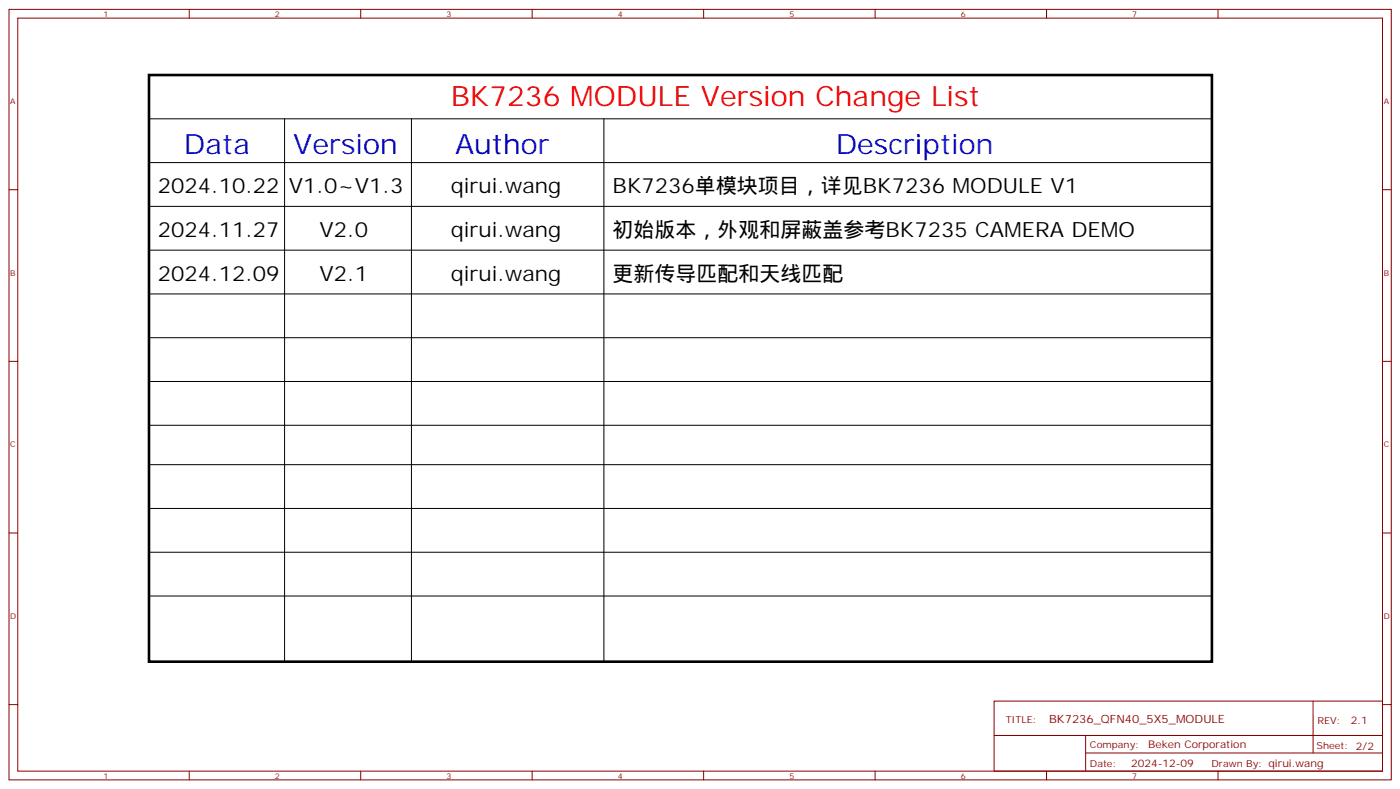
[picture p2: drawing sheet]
<svg xmlns="http://www.w3.org/2000/svg" width="565mm" height="318mm" viewBox="0 0 565 318" stroke-linecap="round" stroke-linejoin="round" font-family="sans-serif">
<defs><g id="words">
<text font-size="11.3" fill="#f00" x="181.8" y="42.6">BK7236 MODULE Version Change List</text>
<g font-size="11.3" fill="#00f">
<text x="74.2" y="62">Data</text>
<text x="118.3" y="62">Version</text>
<text x="183.6" y="62">Author</text>
<text x="337" y="62">Description</text>
</g>
<g font-size="8.5">
<text x="63.6" y="77.9">2024.10.22</text>
<text x="116.5" y="77.9">V1.0~V1.3</text>
<text x="181.8" y="77.9">qirui.wang</text>
<text x="247.1" y="77.9">BK7236单模块项目，详见BK7236 MODULE V1</text>
<text x="63.6" y="95.5">2024.11.27</text>
<text x="128.9" y="95.5">V2.0</text>
<text x="181.8" y="95.5">qirui.wang</text>
<text x="247.1" y="95.5">初始版本，外观和屏蔽盖参考BK7235 CAMERA DEMO</text>
<text x="63.6" y="113.1">2024.12.09</text>
<text x="128.9" y="113.1">V2.1</text>
<text x="181.8" y="113.1">qirui.wang</text>
<text x="247.1" y="113.1">更新传导匹配和天线匹配</text>
</g>
<text font-size="4.6" fill="#800" x="423.1" y="291.4">BK7236_QFN40_5X5_MODULE</text>
<g font-size="4.2" fill="#800">
<text x="544.7" y="291.7">2.1</text>
<text x="463" y="301.3">Beken Corporation</text>
<text x="456.1" y="309.1">2024-12-09</text>
</g>
<g font-size="3.9" fill="#800">
<text x="405.5" y="291.4">TITLE:</text>
<text x="531.3" y="291.7">REV:</text>
<text x="439.5" y="301.3">Company:</text>
<text x="530.9" y="301.9">Sheet: 2/2</text>
<text x="439.5" y="308.9">Date:</text>
<text x="488.6" y="309">Drawn By: qirui.wang</text>
</g>
<g font-size="3.2" fill="#800">
<text x="41.7" y="6.8">1</text>
<text x="110.9" y="6.8">2</text>
<text x="180" y="6.8">3</text>
<text x="249.2" y="6.8">4</text>
<text x="318.3" y="6.8">5</text>
<text x="387.5" y="6.8">6</text>
<text x="456.6" y="6.8">7</text>
<text x="4.2" y="41.9">A</text>
<text x="558" y="41.9">A</text>
<text x="4.2" y="111">B</text>
<text x="558" y="111">B</text>
<text x="4.2" y="180.2">C</text>
<text x="558" y="180.2">C</text>
<text x="4.2" y="249.3">D</text>
<text x="558" y="249.3">D</text>
<text x="41.7" y="313.7">1</text>
<text x="110.9" y="313.7">2</text>
<text x="180" y="313.7">3</text>
<text x="249.2" y="313.7">4</text>
<text x="318.3" y="313.7">5</text>
<text x="387.5" y="313.7">6</text>
<text x="456.6" y="313.7">7</text>
</g>
</g></defs>
<path d="M60.1 30.2h428.6v236.4h-428.6z" fill="none" stroke="#000" stroke-width="1.1"/>
<g fill="none" stroke="#000" stroke-width=".4">
<path d="M60.1 47.9h428.6M114.8 47.9v218.7M165.9 47.9v218.7M243.5 47.9v218.7M60.1 65.5h428.6M60.1 83.1h428.6M60.1 100.8h428.6M60.1 118.4h428.6M60.1 136.1h428.6M60.1 153.7h428.6M60.1 171.3h428.6M60.1 187.2h428.6"/>
<path d="M60.1 204.9h428.6M60.1 222.5h428.6M60.1 240.1h428.6"/>
</g>
<g fill="none" stroke="#870000" stroke-width=".4">
<path d="M3.6 3.8h557.4v310.4h-557.4zM7.2 7.3h550.3v303.4h-550.3zM76.3 3.8v3.5M145.5 3.8v3.5M214.6 3.8v3.5M283.7 3.8v3.5M352.9 3.8v3.5M422 3.8v3.5M491.2 3.8v3.5M3.6 76.4h3.6M557.5 76.4h3.5M3.6 145.6h3.6"/>
<path d="M557.5 145.6h3.5M3.6 214.7h3.6M557.5 214.7h3.5M3.6 283.9h3.6M400.9 282.5h156.6v28.2h-156.6zM400.9 296.3h156.5M437.8 296.3v14.1M529.5 282.5v20.9M557.5 283.9h3.5M76.3 310.7v3.5M145.5 310.7v3.5M214.6 310.7v3.5"/>
<path d="M283.7 310.7v3.5M352.9 310.7v3.5M422 310.7v3.5M437.8 303.4h119.6M491.2 310.7v3.5"/>
</g>
<use href="#words"/>
</svg>
